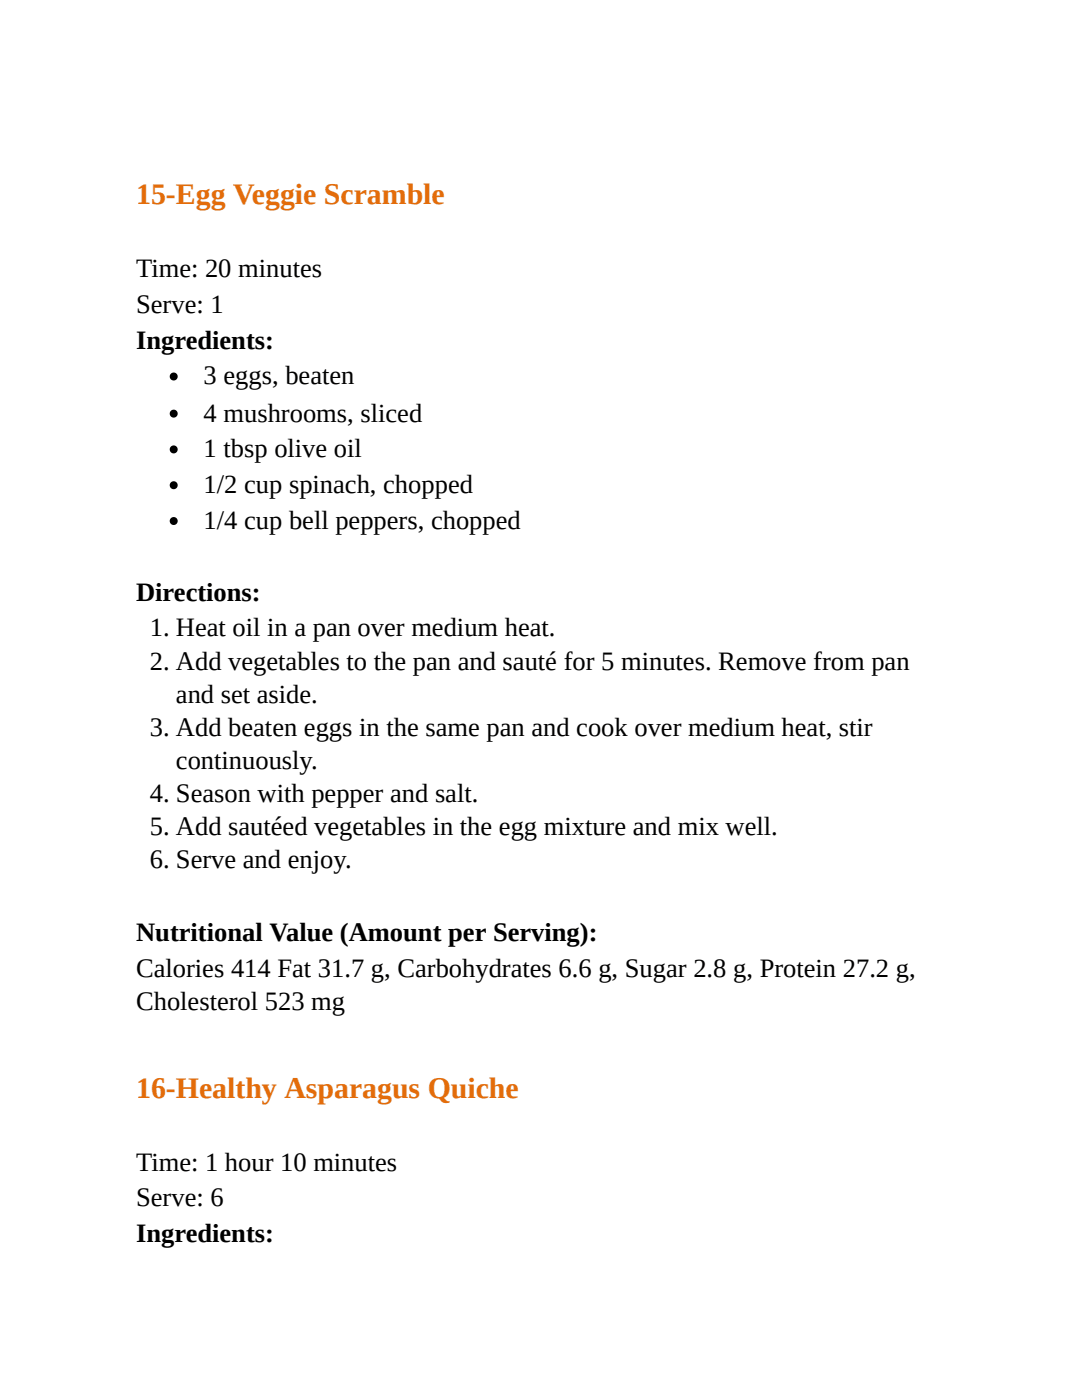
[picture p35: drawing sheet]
<svg xmlns="http://www.w3.org/2000/svg" width="216mm" height="279mm" viewBox="0 0 216 279" stroke-linecap="round" stroke-linejoin="round" font-family="sans-serif">
<defs><g id="words">
<g font-size="6" fill="#e36c0a">
<text x="27.2" y="40.7">15-Egg Veggie Scramble</text>
<text x="27.2" y="219.1">16-Healthy Asparagus Quiche</text>
</g>
<g font-size="5.3">
<text x="27.2" y="55.3">Time: 20 minutes</text>
<text x="27.2" y="62.4">Serve: 1</text>
<text x="27.2" y="69.6">Ingredients:</text>
<text x="40.6" y="76.7">3 eggs, beaten</text>
<text x="40.6" y="84.1">4 mushrooms, sliced</text>
<text x="40.6" y="91.3">1 tbsp olive oil</text>
<text x="40.6" y="98.4">1/2 cup spinach, chopped</text>
<text x="40.6" y="105.6">1/4 cup bell peppers, chopped</text>
<text x="27.2" y="119.9">Directions:</text>
<text x="29.9" y="127">1. Heat oil in a pan over medium heat.</text>
<text x="29.9" y="133.6">2. Add vegetables to the pan and sauté for 5 minutes. Remove from pan</text>
<text x="35.1" y="140.2">and set aside.</text>
<text x="29.9" y="146.8">3. Add beaten eggs in the same pan and cook over medium heat, stir</text>
<text x="35.1" y="153.5">continuously.</text>
<text x="29.9" y="160.1">4. Season with pepper and salt.</text>
<text x="29.9" y="166.7">5. Add sautéed vegetables in the egg mixture and mix well.</text>
<text x="29.9" y="173.3">6. Serve and enjoy.</text>
<text x="27.2" y="187.9">Nutritional Value (Amount per Serving):</text>
<text x="27.2" y="195">Calories 414 Fat 31.7 g, Carbohydrates 6.6 g, Sugar 2.8 g, Protein 27.2 g,</text>
<text x="27.2" y="201.6">Cholesterol 523 mg</text>
<text x="27.2" y="233.6">Time: 1 hour 10 minutes</text>
<text x="27.2" y="240.8">Serve: 6</text>
<text x="27.2" y="247.9">Ingredients:</text>
</g>
</g></defs>
<g fill="#000">
<circle cx="34.7" cy="75.1" r=".79"/>
<circle cx="34.7" cy="96.8" r=".79"/>
<circle cx="34.7" cy="82.5" r=".79"/>
<circle cx="34.7" cy="89.7" r=".79"/>
<circle cx="34.7" cy="104" r=".79"/>
</g>
<use href="#words"/>
</svg>
